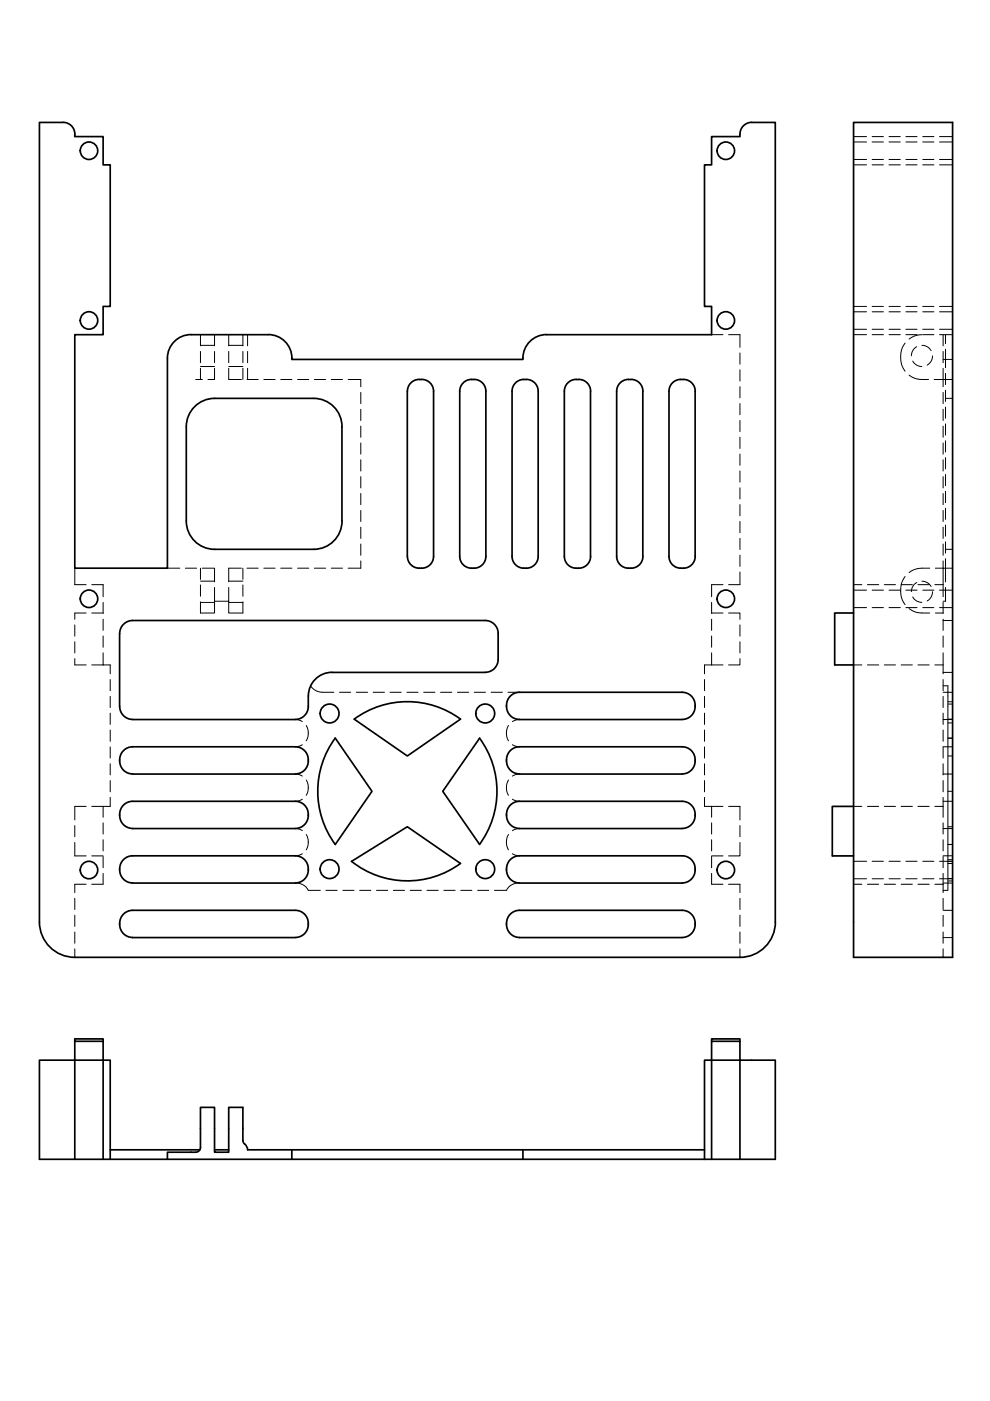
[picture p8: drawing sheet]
<svg xmlns="http://www.w3.org/2000/svg" width="210mm" height="297mm" viewBox="0 0 210 297" stroke-linecap="round" stroke-linejoin="round" font-family="sans-serif">
<!-- layer: Visible -->
<g fill="none" stroke="#000" stroke-width=".36">
<path d="M13.4 26h-5v169.5a7.5 7.5 0 0 0 7.5 7.5h141a7.5 7.5 0 0 0 7.5-7.5M13.4 25.9a2.55 2.55 0 0 1 2.5 3.1h6v6h1.5v30h-1.5v6h-6v49.5h19.6v-44.6a5 5 0 0 1 5-5M159.4 26h5v169.5M159.4 25.9a2.58 2.58 0 0 0-2.5 3.1h-6v6h-1.5v30h1.5v6h-35M181 26h21v177h-21zM40.5 71h16.4M56.9 70.9a5 5 0 0 1 5 5M115.9 70.9a5 5 0 0 0-5 5.3h-49v-.2M41.3 86.2a6 6 0 0 1 4.2-1.7h21a6 6 0 0 1 6 6v20a6 6 0 0 1-6 6h-21a6 6 0 0 1-6-6v-20a6 6 0 0 1 1.8-4.3zM86.4 83v35M86.4 82.9a2.69 2.69 0 0 1 3.6-2.4 2.51 2.51 0 0 1 1.9 2.4v35.1M136.3 83v35"/>
<path d="M136.3 82.9a2.59 2.59 0 0 0-3-2.5 2.51 2.51 0 0 0-2.6 2.5v35.1M144.9 80.5a2.56 2.56 0 0 0-3.1 2.4v35.1M144.9 80.4a2.51 2.51 0 0 1 2.5 2.5v35.1M86.4 118a2.79 2.79 0 0 0 2.8 2.5 2.79 2.79 0 0 0 2.7-2.5M97.5 118v-35.1a2.69 2.69 0 0 1 3.6-2.4 2.51 2.51 0 0 1 1.9 2.4v35.1M97.5 118a2.79 2.79 0 0 0 2.7 2.5 2.79 2.79 0 0 0 2.8-2.5M108.6 118v-35.1a2.69 2.69 0 0 1 3.6-2.4 2.51 2.51 0 0 1 1.9 2.4v35.1M108.6 118a2.79 2.79 0 0 0 2.7 2.5 2.79 2.79 0 0 0 2.8-2.5M119.7 118a2.83 2.83 0 0 0 2.2 2.5 2.83 2.83 0 0 0 3.1-1.4l.2-1.1M119.7 118v-35.1a2.7 2.7 0 0 1 3.6-2.4 2.51 2.51 0 0 1 1.9 2.4v35.1M130.7 118a2.83 2.83 0 0 0 2.3 2.5 2.83 2.83 0 0 0 3.1-1.4l.2-1.1M141.8 118a2.59 2.59 0 0 0 3.1 2.5"/>
<path d="M147.4 118a2.51 2.51 0 0 1-2.5 2.5M25.4 134.3v15.5M28.1 131.6h74.8a2.74 2.74 0 0 1 2.7 2.7v5.5a2.74 2.74 0 0 1-2.7 2.7M28.1 131.6a2.74 2.74 0 0 0-2.7 2.7M181 130h-4v11h4M25.4 149.8a2.74 2.74 0 0 0 2.7 2.7M28.1 158.3h34.5a2.88 2.88 0 0 1 2.8 2.9 2.88 2.88 0 0 1-2.8 2.9h-34.5M28.1 158.3a2.74 2.74 0 0 0-2.7 2.8M65.4 147.6a4.8 4.8 0 0 1-.6 3.9 2.74 2.74 0 0 1-2.2 1l-34.5 .1M70.4 142.6h32.5M70.4 142.5a5 5 0 0 0-5 5M71.1 156.5l7.8 11.3-7.8 11.2a19 19 0 0 1 0-22.5z"/>
<path d="M75.1 152.5a19 19 0 0 1 22.5 0l-11.2 7.8zM108 159.4a2.74 2.74 0 0 1 2.1-1.1h34.5a2.89 2.89 0 0 1 2.8 2.9 2.89 2.89 0 0 1-2.8 2.9h-34.5a2.89 2.89 0 0 1-2.5-1.7 2.89 2.89 0 0 1 .4-3zM108.4 147.4l1.1-.6h.6h34.5a2.89 2.89 0 0 1 2.8 2.9 2.89 2.89 0 0 1-2.8 2.9l-34.5-.1a2.91 2.91 0 0 1-2.6-2 2.91 2.91 0 0 1 .9-3.1zM25.4 161.1v.3M25.4 172.6v.3M25.4 161.3a2.74 2.74 0 0 0 2.7 2.8M25.4 172.9a2.74 2.74 0 0 0 2.7 2.7M28.1 169.9h34.5a2.88 2.88 0 0 1 2.8 2.9 2.88 2.88 0 0 1-2.8 2.8l-34.5 .1M28.1 169.9a2.74 2.74 0 0 0-2.7 2.7M101.7 179a19 19 0 0 0 0-22.5l-7.8 11.3 7.8 11.2M108 170.9a2.74 2.74 0 0 1 2.1-1h34.5a2.89 2.89 0 0 1 2.8 2.9 2.89 2.89 0 0 1-2.8 2.9l-34.5-.1a2.89 2.89 0 0 1-2.5-1.7 2.89 2.89 0 0 1 .4-3zM181 171h-4.5v10.5h4.5"/>
<path d="M25.4 184.2v.3M25.4 195.8v.2M25.4 196a2.74 2.74 0 0 0 2.7 2.8M25.4 184.5a2.74 2.74 0 0 0 2.7 2.7M28.1 193h34.5a2.88 2.88 0 0 1 2.8 2.9 2.88 2.88 0 0 1-2.8 2.9h-34.5M28.1 181.4h34.5a2.88 2.88 0 0 1 2.8 2.9 2.88 2.88 0 0 1-2.8 2.9h-34.5M28.1 193a2.74 2.74 0 0 0-2.7 2.7M28.1 181.4a2.74 2.74 0 0 0-2.7 2.8M74.5 182.6a19 19 0 0 0 23.1 .5l-11.2-7.8-11.9 7.3M108.4 182l1.1-.5 .6-.1h34.5a2.89 2.89 0 0 1 2.8 2.9 2.89 2.89 0 0 1-2.8 2.9h-34.5a2.91 2.91 0 0 1-2.6-2 2.91 2.91 0 0 1 .9-3.2zM108.4 193.6l1.1-.5 .6-.1h34.5a2.89 2.89 0 0 1 2.8 2.9 2.89 2.89 0 0 1-2.8 2.9h-34.5a2.91 2.91 0 0 1-2.6-2 2.91 2.91 0 0 1 .9-3.2zM15.9 220.8v4h-7.5v21h141"/>
<path d="M21.9 220.8v-.5h-6v.5h6v4h1.5v21M150.9 220.8v-.5h6v.5M15.9 245.8v-21h6v21M23.4 243.8h19M45.5 243.8h3M51.5 241.8v-7h-3v9.5h-3v-9.5h-3v8.5a1.01 1.01 0 0 1-1 1h-6v1.5M51.5 241.8l.4 .8M51.9 242.6l.4 .5 .2 .7M52.5 243.8h96.9M61.9 243.8v2M110.9 243.8v2M149.4 245.8h15v-21h-7.5v-4h-6v4h6v21"/>
<path d="M149.4 245.8v-21h1.5v21"/>
<circle cx="18.9" cy="32" r="1.85"/>
<circle cx="153.9" cy="32" r="1.85"/>
<circle cx="18.9" cy="67.9" r="1.85"/>
<circle cx="153.9" cy="67.9" r="1.85"/>
<circle cx="18.9" cy="127" r="1.85"/>
<circle cx="153.9" cy="127" r="1.85"/>
<circle cx="69.9" cy="151.3" r="2"/>
<circle cx="102.9" cy="151.3" r="2"/>
<circle cx="18.9" cy="184.5" r="1.85"/>
<circle cx="69.9" cy="184.3" r="2"/>
<circle cx="102.9" cy="184.3" r="2"/>
<circle cx="153.9" cy="184.5" r="1.85"/>
</g>
<!-- layer: Hidden -->
<g fill="none" stroke="#000" stroke-width=".21">
<path d="M181 29h2.7M181 35h2.7M181 33.8h2.7M181 30.1h2.7M184.9 29h2.4M184.9 35h2.4M184.9 33.8h2.4M184.9 30.1h2.4M188.5 29h2.4M188.5 35h2.4M188.5 33.8h2.4M188.5 30.1h2.4"/>
<path d="M192.1 29h2.3M192.1 35h2.3M192.1 33.8h2.3M192.1 30.1h2.3M195.6 29h2.4M195.6 35h2.4M195.6 33.8h2.4M195.6 30.1h2.4M199.2 29h2.8M199.2 35h2.8M199.2 33.8h2.8M199.2 30.1h2.8"/>
<path d="M42.5 71v2.3M42.5 74.5v2.4M42.5 78.1v2.4M42.5 73.2h3M42.5 77.7h3M45.5 78.1v2.4h-1.4M45.5 71v2.3M45.5 74.5v2.4M48.5 78.1v2.4h2.7M48.5 71v2.3M48.5 74.5v2.4M48.5 73.2h3"/>
<path d="M48.5 77.7h3M51.5 71v2.3M51.5 74.5v2.4M51.5 78.1v2.4M52.5 71v2.3M52.5 74.5v2.4M52.5 78.1v2.4M150.9 71h2.4M154.5 71h2.4v2.6M156.9 74.8v2.4M156.9 78.4v2.4M181 71h2.7"/>
<path d="M181 65h2.7M181 69.8h2.7M181 66.1h2.7M184.9 71h2.4M184.9 65h2.4M184.9 69.8h2.4M184.9 66.1h2.4M188.5 71h2.4M188.5 65h2.4M188.5 69.8h2.4M188.5 66.1h2.4M191.9 72.7a5.2 5.2 0 0 0 0 6"/>
<path d="M192.1 71h2.3M192.1 65h2.3M192.1 69.8h2.3M192.1 66.1h2.3M192.7 79.5a5.4 5.4 0 0 0 4.2 1M193.5 76.6l.9 .9 1.1 .2M194.4 73.5l-.2 .1a2.24 2.24 0 0 0-1 1.8M195.5 73.2a2.19 2.19 0 0 1 1.9 1.1M195.5 71a4.4 4.4 0 0 0-2.8 .9M195.6 71h2.4M195.6 65h2.4M195.6 69.8h2.4"/>
<path d="M195.6 66.1h2.4M197.7 75.5v.3a2.19 2.19 0 0 1-1.1 1.6M199.2 71h2.8M199.2 65h2.8M199.2 69.8h2.8M199.2 66.1h2.8M200 71v2.3M200 74.5v2.4M200 78.1v3.9M200 76.2h2M200.5 71v1.9M200.5 74v4"/>
<path d="M200.5 79.2v2.3M41.5 80.5h1.4M52.4 80.5h2.4M55.9 80.5h2.4M59.5 80.5h2.4M63.1 80.5h2.4M66.7 80.5h2.3M70.2 80.5h2.4M73.8 80.5h2.7v1.5M76.5 83.2v2.4M76.5 86.8v2.4M76.5 90.3v2.4"/>
<path d="M76.5 93.9v2.4M76.5 97.5v2.4M156.9 82v2.4M156.9 85.6v2.3M156.9 89.1v2.4M156.9 92.7v2.4M156.9 96.3v2.4M156.9 99.9v2.3M198.1 80.5h3.9M200 83.2v2.4M200 86.8v2.4M200 90.3v2.4"/>
<path d="M200 93.9v2.4M200 97.5v2.4M200.5 84.5h1.5M200.5 82.7v2.4M200.5 86.3v2.4M200.5 89.9v2.4M200.5 93.5v2.3M200.5 97v2.4M76.5 101.1v2.3M76.5 104.6v2.4M76.5 108.2v2.4M76.5 111.8v2.4"/>
<path d="M76.5 115.3v2.4M76.5 118.9v1.6h-2.7M156.9 103.4v2.4M156.9 107v2.4M156.9 110.6v2.4M156.9 114.1v2.4M156.9 117.7v2.4M200 101.1v2.3M200 104.6v2.4M200 108.2v2.4M200 111.8v2.4M200 115.3v2.4"/>
<path d="M200 118.9v7.6M200.5 116.5h1.5M200.5 100.6v2.4M200.5 104.2v2.4M200.5 107.7v2.4M200.5 111.3v2.4M200.5 114.9v2.4M200.5 118.5v4.9M15.9 120.5v3.5h2.4M15.9 139.6v1.4h2.4M15.9 132.5v2.4M15.9 136.1v2.3"/>
<path d="M18.3 130h-2.4v1.3M19.5 124h2.4v2.5M19.5 130h2.4M21.9 127.7v2.4M21.9 131.3v2.4M21.9 134.8v2.4M21.9 138.4v2.6M35.5 120.5h2.6M39.3 120.5h2.4M42.5 120.5v2.3M42.5 124v2.4M42.5 123.2h3"/>
<path d="M42.5 127.7h3M42.9 120.5h2.6v2.9M45.5 127.5v2.5h-3v-2.4M45.5 124.6v2.9h3v-2.9M48.5 127.5v2.5h3v-2.4M48.5 123.2h3M48.5 127.7h3M51.2 120.5h-2.7v2.9M51.5 120.5v2.3M51.5 124v2.4M52.4 120.5h2.4M55.9 120.5h2.4"/>
<path d="M59.5 120.5h2.4M63.1 120.5h2.4M66.7 120.5h2.3M70.2 120.5h2.4M150.9 127.7v2.4M150.9 131.3v2.4M150.9 134.8v2.4M150.9 138.4v2.6M150.9 130h2.4M153.3 124h-2.4v2.5M154.5 130h2.4v1.3M156.9 139.6v1.4h-2.4"/>
<path d="M156.9 121.3v2.7h-2.4M156.9 132.5v2.4M156.9 136.1v2.3M181 124h1.7M181 128.8h2.7M181 125.1h2.7M183.9 124h2.4M184.9 128.8h2.4M184.9 125.1h2.4M187.5 124h2.4M188.5 128.8h2.4M188.5 125.1h2.4"/>
<path d="M191.1 124h2.3M191.9 122.2a5.2 5.2 0 0 0 0 6M192.1 128.8h2.3M192.1 125.1h2.3M192.7 129a5.6 5.6 0 0 0 4.4 1M193.5 126.6a2.14 2.14 0 0 0 2 1.1M194.4 123.5l-.2 .1a2.18 2.18 0 0 0-1 1.8M194.6 124h2.4M195.5 123.2l.4 .1a2.32 2.32 0 0 1 1.5 1M195.6 128.8h2.4M195.6 125.1h2.4M197.1 120.5a5.6 5.6 0 0 0-4.4 .9"/>
<path d="M197.7 125.5l-.3 1.1-.8 .8M198.2 124h1.8M198.3 120.5h3.7M198.3 130h1.7M199.2 128.8h2.8M199.2 125.1h2.8M200 131.6h2M200 127.7v2.4M200 131.3v2.4M200 134.8v2.4M200 138.4v4.5M200.5 124.6v2.9h-.5"/>
<path d="M19.5 141h3.9v1.9M23.4 144.1v2.3M23.4 147.6v2.4M23.4 151.2v2.4M23.4 154.8v2.4M23.4 158.4v2.3M62.6 152.6l1 .1 .5 .3M64.1 157.9l-.5 .3-1 .1M64.9 153.8a3.2 3.2 0 0 1 0 3.3M65.8 145.4a2.94 2.94 0 0 0 2.6 1.4h2.4M72 146.8h2.4M75.5 146.8h2.4"/>
<path d="M79.1 146.8h2.4M82.7 146.8h2.4M86.3 146.8h2.3M89.8 146.8h2.4M93.4 146.8h2.4M97 146.8h2.4M100.6 146.8h2.3M104.1 146.8h2.4M107.7 146.8h2.4M107.8 153.8a3.2 3.2 0 0 0 0 3.3M108.6 157.9l.6 .3 .9 .1M110.1 152.6l-.9 .1-.6 .3"/>
<path d="M149.4 144.1v2.3M149.4 147.6v2.4M149.4 151.2v2.4M149.4 154.8v2.4M149.4 158.4v2.3M153.3 141h-3.9v1.9M181 141h1.7M183.9 141h2.4M187.5 141h2.4M191.1 141h2.3M194.6 141h2.4M198.2 141h1.8"/>
<path d="M200 145.4h1v43.4h-1M200 146.8h2M200 142.6h2M200 144.1v2.3M200 147.6v2.4M200 151.2v2.4M200 154.8v2.4M200 158.4v2.3M200 158.3h2M200 152.6h2M201 156.5h1M201 152.5h1"/>
<path d="M201 148.8h1M201 149.3h1M201 153.3h1M15.9 175v2.4M15.9 178.6v2.9h2.4M18.3 171h-2.4v2.8M21.9 171v2.3M21.9 174.5v2.3M21.9 178v2.4M23.4 169.1v1.9h-3.9M23.4 161.9v2.4M23.4 165.5v2.4"/>
<path d="M62.6 175.7l1 .1 .5 .3M62.6 164.1l1 .2 .5 .3M64.1 169.4l-.5 .3-1 .2M64.9 176.9a3.2 3.2 0 0 1 0 3.3M64.9 165.4a3.2 3.2 0 0 1 0 3.2M107.8 165.4a3.2 3.2 0 0 0 0 3.2M107.8 176.9a3.2 3.2 0 0 0 0 3.3M108.6 169.4l.6 .3 .9 .2M110.1 164.1l-.9 .2-.6 .3M110.1 175.7l-.9 .1-.6 .3M149.4 161.9v2.4M149.4 165.5v2.4"/>
<path d="M149.4 169.1v1.9h3.9M150.9 171v2.3M150.9 174.5v2.3M150.9 178v2.4M154.5 171h2.4v2.8M156.9 178.6v2.9h-2.4M156.9 175v2.4M181 171h1.7M183.9 171h2.4M187.5 171h2.4M191.1 171h2.3M194.6 171h2.4"/>
<path d="M198.2 171h1.8M200 161.9v2.4M200 165.5v2.4M200 169.1v4.2M200 174.5v2.3M200 178v2.4M200 175.7h2M200 169.9h2M200 164.1h2M201 175.3h1M201 179h1M201 160.3h1"/>
<path d="M201 167.8h1M15.9 190.5v2.3M15.9 194v2.4M15.9 197.6v2.4M18.3 187.5h-2.4v1.8M19.5 181.5h2.4M21.9 185.2v2.3h-2.4M21.9 181.6v2.4M62.6 187.2a2.83 2.83 0 0 1 2.8 1.6h2.5M64.1 181l-.5 .3-1 .1M69.1 188.8h2.4M72.7 188.8h2.4"/>
<path d="M76.2 188.8h2.4M79.8 188.8h2.4M83.4 188.8h2.4M87 188.8h2.3M90.5 188.8h2.4M94.1 188.8h2.4M97.7 188.8h2.4M101.3 188.8h2.3M108.6 181l.6 .3 .9 .1M110.1 187.2a2.83 2.83 0 0 0-2.7 1.6h-2.6M150.9 181.6v2.4M150.9 185.2v2.3h2.4"/>
<path d="M150.9 181.5h2.4M154.5 187.5h2.4v1.8M156.9 190.5v2.3M156.9 194v2.4M156.9 197.6v2.4M181 187.5h1.7M181 186.3h2.7M181 182.6h2.7M183.9 187.5h2.4M184.9 186.3h2.4M184.9 182.6h2.4M187.5 187.5h2.4"/>
<path d="M188.5 186.3h2.4M188.5 182.6h2.4M191.1 187.5h2.3M192.1 186.3h2.3M192.1 182.6h2.3M194.6 187.5h2.4M195.6 186.3h2.4M195.6 182.6h2.4M198.2 187.5h1.8M199.2 186.3h2.8M199.2 182.6h2.8M200 181.6v2.4"/>
<path d="M200 185.2v4.1M200 190.5v2.3M200 194v2.4M200 197.6v2.4M200 193h2M200 187.2h2M200 181.4h2M200 198.8h2M201 183.1h1M201 182.6h1M201 186.8h1M201 182.3h1"/>
<path d="M201 186.3h1M15.9 201.2v1.8M156.9 201.2v1.8M200 201.2v1.8"/>
</g>
</svg>
